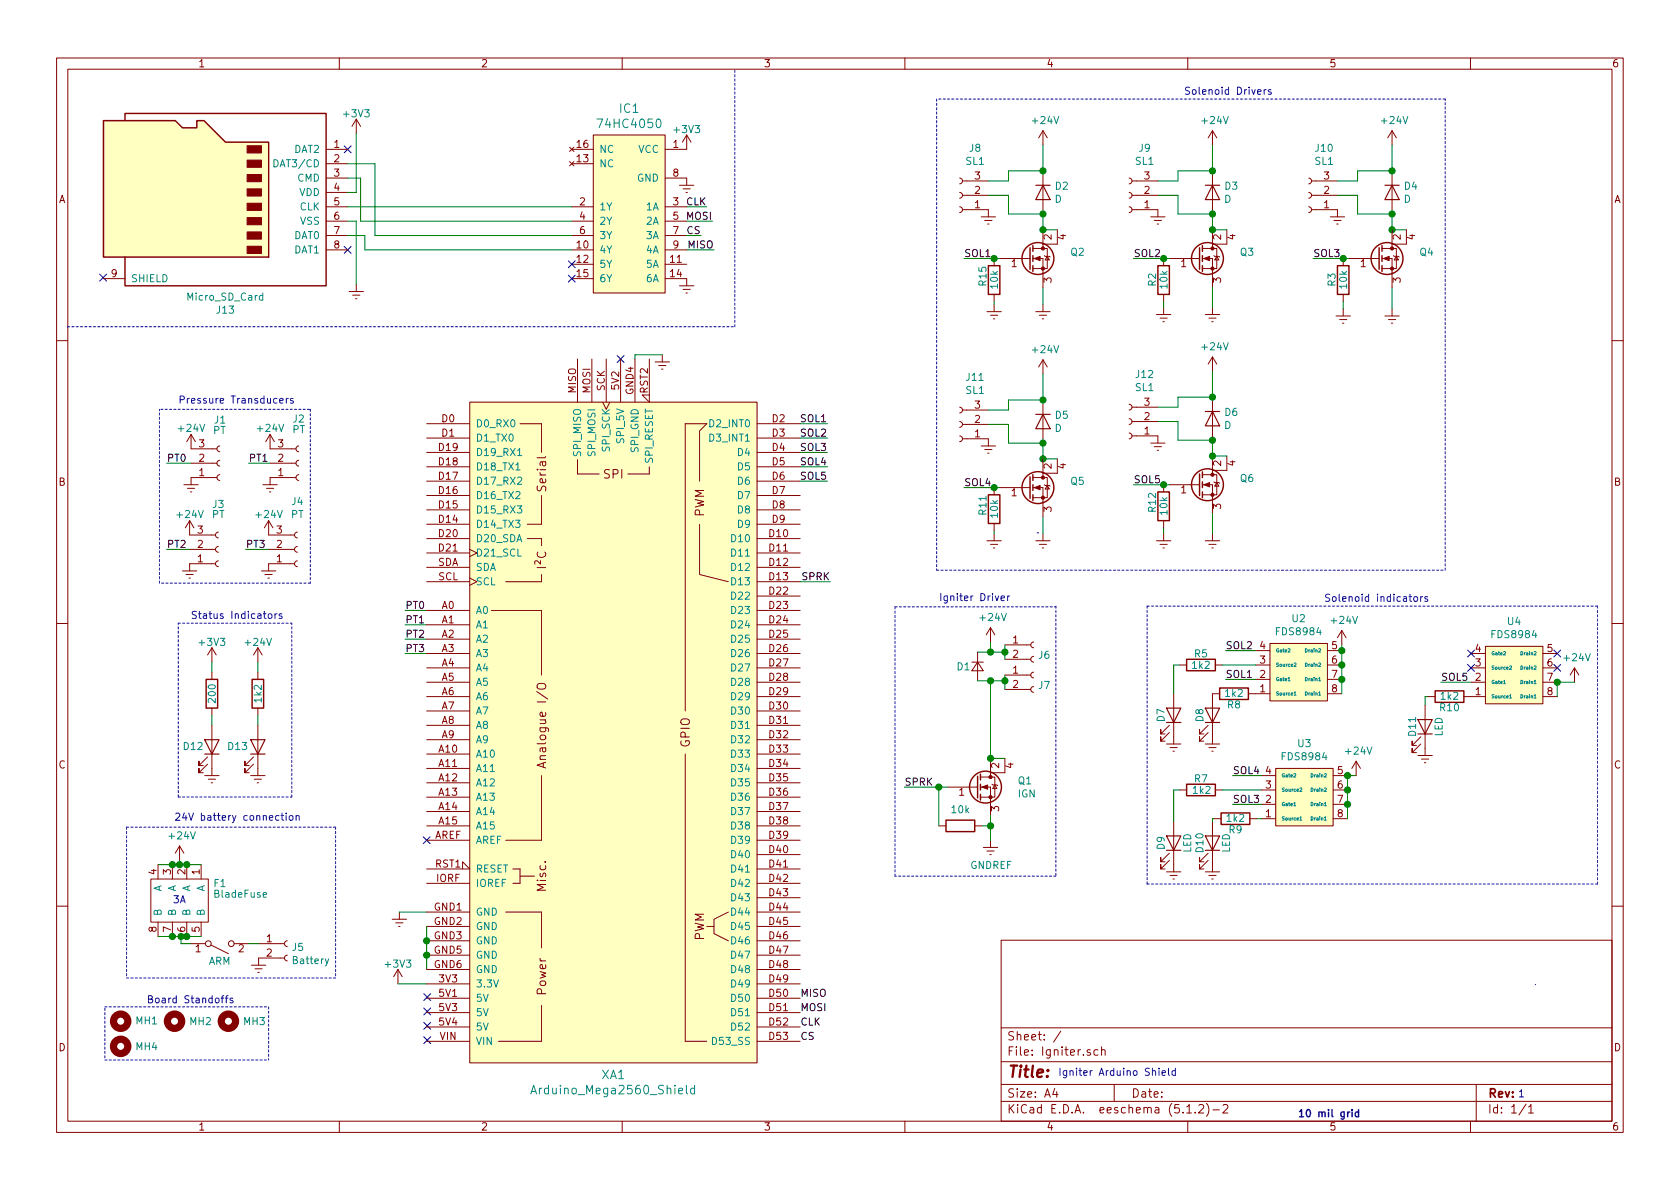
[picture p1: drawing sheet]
<svg xmlns="http://www.w3.org/2000/svg" width="297mm" height="210mm" viewBox="0 0 297 210" stroke-linecap="round" stroke-linejoin="round" font-family="sans-serif">
<defs><g id="words">
<text font-size="2.8" fill="#840000" x="178" y="190.5">Title:</text>
<g font-size="2.1" fill="#008484">
<text x="106.2" y="22.7">74HC4050</text>
<text x="109.6" y="20">IC1</text>
<text x="106.4" y="190.8">XA1</text>
<text x="95" y="193.5">Arduino_Mega2560_Shield</text>
</g>
<g font-size="2.1" fill="#840000">
<text x="96.6" y="86.7" transform="rotate(-90 96.6 86.7)">Serial</text>
<text x="106.8" y="84.6">SPI</text>
<text x="124.5" y="91.5" transform="rotate(-90 124.5 91.5)">PWM</text>
<text x="96.6" y="100.5" transform="rotate(-90 96.6 100.5)">I²C</text>
<text x="96.6" y="134.8" transform="rotate(-90 96.6 134.8)">Analogue I/O</text>
<text x="122" y="132.2" transform="rotate(-90 122 132.2)">GPIO</text>
<text x="96.6" y="157.6" transform="rotate(-90 96.6 157.6)">Misc.</text>
<text x="124.5" y="166.4" transform="rotate(-90 124.5 166.4)">PWM</text>
<text x="96.6" y="175.9" transform="rotate(-90 96.6 175.9)">Power</text>
<text x="178" y="184">Sheet: /</text>
<text x="178" y="186.7">File: Igniter.sch</text>
<text x="178" y="196.9">KiCad E.D.A. eeschema (5.1.2)-2</text>
<text x="178" y="194.1">Size: A4</text>
<text x="200" y="194.1">Date:</text>
<text x="263" y="194.1">Rev:</text>
<text x="263" y="196.9">Id: 1/1</text>
</g>
<g font-size="1.8" fill="#840000">
<text x="35" y="11.9">1</text>
<text x="85" y="11.9">2</text>
<text x="135" y="11.9">3</text>
<text x="185" y="11.9">4</text>
<text x="235" y="11.9">5</text>
<text x="285" y="11.9">6</text>
<text x="59.1" y="26.2">1</text>
<text x="59.1" y="28.7">2</text>
<text x="102" y="28.7">13</text>
<text x="102" y="26.2">16</text>
<text x="119" y="26.2">1</text>
<text x="10.4" y="35.9">A</text>
<text x="59.1" y="31.2">3</text>
<text x="59.1" y="33.8">4</text>
<text x="119" y="31.2">8</text>
<text x="172.4" y="34.3">2</text>
<text x="172.4" y="31.7">3</text>
<text x="202.3" y="34.3">2</text>
<text x="202.3" y="31.7">3</text>
<text x="234.1" y="34.3">2</text>
<text x="234.1" y="31.7">3</text>
<text x="285.4" y="35.9">A</text>
<text x="59.1" y="36.3">5</text>
<text x="59.1" y="38.9">6</text>
<text x="59.1" y="41.4">7</text>
<text x="102.5" y="36.3">2</text>
<text x="102.5" y="38.9">4</text>
<text x="102.5" y="41.4">6</text>
<text x="119" y="36.3">3</text>
<text x="119" y="38.9">5</text>
<text x="119" y="41.4">7</text>
<text x="172.4" y="36.8">1</text>
<text x="202.3" y="36.8">1</text>
<text x="234.1" y="36.8">1</text>
<text x="59.1" y="43.9">8</text>
<text x="102" y="43.9">10</text>
<text x="102" y="46.5">12</text>
<text x="118.5" y="46.5">11</text>
<text x="119" y="43.9">9</text>
<text x="178.8" y="47.2">1</text>
<text x="185.9" y="42.4" transform="rotate(-90 185.9 42.4)">2</text>
<text x="188.5" y="42.4" transform="rotate(-90 188.5 42.4)">4</text>
<text x="208.8" y="47.2">1</text>
<text x="215.9" y="42.4" transform="rotate(-90 215.9 42.4)">2</text>
<text x="218.4" y="42.4" transform="rotate(-90 218.4 42.4)">4</text>
<text x="240.6" y="47.2">1</text>
<text x="247.6" y="42.4" transform="rotate(-90 247.6 42.4)">2</text>
<text x="250.2" y="42.4" transform="rotate(-90 250.2 42.4)">4</text>
<text x="19.7" y="49">9</text>
<text x="102" y="49">15</text>
<text x="118.5" y="49">14</text>
<text x="185.9" y="50" transform="rotate(-90 185.9 50)">3</text>
<text x="215.9" y="50" transform="rotate(-90 215.9 50)">3</text>
<text x="247.6" y="50" transform="rotate(-90 247.6 50)">3</text>
<text x="101.9" y="69.6" transform="rotate(-90 101.9 69.6)">MISO</text>
<text x="104.4" y="69.6" transform="rotate(-90 104.4 69.6)">MOSI</text>
<text x="106.9" y="69.2" transform="rotate(-90 106.9 69.2)">SCK</text>
<text x="109.5" y="68.9" transform="rotate(-90 109.5 68.9)">5V2</text>
<text x="112" y="69.7" transform="rotate(-90 112 69.7)">GND4</text>
<text x="114.6" y="69.6" transform="rotate(-90 114.6 69.6)">RST2</text>
<text x="202.3" y="71.7">3</text>
<text x="78.1" y="74.7">D0</text>
<text x="78.1" y="77.2">D1</text>
<text x="136.6" y="74.7">D2</text>
<text x="136.6" y="77.2">D3</text>
<text x="172.4" y="77.3">1</text>
<text x="172.4" y="74.8">2</text>
<text x="172.4" y="72.3">3</text>
<text x="202.3" y="76.8">1</text>
<text x="202.3" y="74.3">2</text>
<text x="35.2" y="81.7">2</text>
<text x="35.2" y="79.1">3</text>
<text x="49.2" y="81.7">2</text>
<text x="49.2" y="79.1">3</text>
<text x="77.6" y="82.3">D18</text>
<text x="77.6" y="79.8">D19</text>
<text x="136.6" y="79.8">D4</text>
<text x="136.6" y="82.3">D5</text>
<text x="185.9" y="82.9" transform="rotate(-90 185.9 82.9)">2</text>
<text x="188.5" y="82.9" transform="rotate(-90 188.5 82.9)">4</text>
<text x="215.9" y="82.4" transform="rotate(-90 215.9 82.4)">2</text>
<text x="218.4" y="82.4" transform="rotate(-90 218.4 82.4)">4</text>
<text x="10.4" y="85.9">B</text>
<text x="35.2" y="84.2">1</text>
<text x="49.2" y="84.2">1</text>
<text x="77.6" y="89.9">D15</text>
<text x="77.6" y="87.4">D16</text>
<text x="77.6" y="84.8">D17</text>
<text x="136.6" y="84.8">D6</text>
<text x="136.6" y="87.4">D7</text>
<text x="136.6" y="89.9">D8</text>
<text x="178.8" y="87.8">1</text>
<text x="208.8" y="87.2">1</text>
<text x="285.4" y="85.9">B</text>
<text x="35" y="94.4">3</text>
<text x="48.9" y="94.4">3</text>
<text x="77.6" y="92.5">D14</text>
<text x="77.6" y="95">D20</text>
<text x="136" y="95">D10</text>
<text x="136.6" y="92.5">D9</text>
<text x="185.9" y="90.5" transform="rotate(-90 185.9 90.5)">3</text>
<text x="215.9" y="90" transform="rotate(-90 215.9 90)">3</text>
<text x="35" y="99.4">1</text>
<text x="35" y="96.9">2</text>
<text x="48.9" y="99.4">1</text>
<text x="48.9" y="96.9">2</text>
<text x="77.4" y="100.1">SDA</text>
<text x="77.6" y="97.5">D21</text>
<text x="136" y="97.5">D11</text>
<text x="136" y="100.1">D12</text>
<text x="77.5" y="102.6">SCL</text>
<text x="78.1" y="107.7">A0</text>
<text x="136" y="102.6">D13</text>
<text x="136" y="105.2">D22</text>
<text x="136" y="107.7">D23</text>
<text x="78.1" y="110.2">A1</text>
<text x="78.1" y="112.8">A2</text>
<text x="136" y="110.2">D24</text>
<text x="136" y="112.8">D25</text>
<text x="179.1" y="113.8">1</text>
<text x="78.1" y="115.3">A3</text>
<text x="78.1" y="117.9">A4</text>
<text x="136" y="115.3">D26</text>
<text x="136" y="117.9">D27</text>
<text x="179.1" y="119.1">1</text>
<text x="179.1" y="116.3">2</text>
<text x="222.8" y="119.9">2</text>
<text x="222.8" y="117.3">3</text>
<text x="222.8" y="114.8">4</text>
<text x="235.5" y="114.8">5</text>
<text x="235.5" y="117.3">6</text>
<text x="235.5" y="119.9">7</text>
<text x="260.9" y="117.9">3</text>
<text x="260.9" y="115.3">4</text>
<text x="273.6" y="115.3">5</text>
<text x="273.6" y="117.9">6</text>
<text x="78.1" y="120.4">A5</text>
<text x="78.1" y="122.9">A6</text>
<text x="78.1" y="125.5">A7</text>
<text x="136" y="120.4">D28</text>
<text x="136" y="122.9">D29</text>
<text x="136" y="125.5">D30</text>
<text x="179.1" y="121.7">2</text>
<text x="222.8" y="122.4">1</text>
<text x="235.5" y="122.4">8</text>
<text x="260.9" y="122.9">1</text>
<text x="260.9" y="120.4">2</text>
<text x="273.6" y="120.4">7</text>
<text x="273.6" y="122.9">8</text>
<text x="78.1" y="128">A8</text>
<text x="78.1" y="130.6">A9</text>
<text x="136" y="128">D31</text>
<text x="136" y="130.6">D32</text>
<text x="10.4" y="135.9">C</text>
<text x="77.6" y="133.1">A10</text>
<text x="77.6" y="135.6">A11</text>
<text x="136" y="133.1">D33</text>
<text x="136" y="135.6">D34</text>
<text x="176.7" y="135.9" transform="rotate(-90 176.7 135.9)">2</text>
<text x="179.2" y="135.9" transform="rotate(-90 179.2 135.9)">4</text>
<text x="223.8" y="136.9">4</text>
<text x="236.5" y="136.9">5</text>
<text x="285.4" y="135.9">C</text>
<text x="77.6" y="138.2">A12</text>
<text x="77.6" y="140.7">A13</text>
<text x="77.6" y="143.3">A14</text>
<text x="136" y="138.2">D35</text>
<text x="136" y="140.7">D36</text>
<text x="136" y="143.3">D37</text>
<text x="169.6" y="140.7">1</text>
<text x="176.7" y="143.5" transform="rotate(-90 176.7 143.5)">3</text>
<text x="223.8" y="142">2</text>
<text x="223.8" y="139.4">3</text>
<text x="236.5" y="139.4">6</text>
<text x="236.5" y="142">7</text>
<text x="76.8" y="148.3">AREF</text>
<text x="77.6" y="145.8">A15</text>
<text x="136" y="145.8">D38</text>
<text x="136" y="148.3">D39</text>
<text x="223.8" y="144.5">1</text>
<text x="236.5" y="144.5">8</text>
<text x="27.7" y="154.7" transform="rotate(-90 27.7 154.7)">4</text>
<text x="30.2" y="154.7" transform="rotate(-90 30.2 154.7)">3</text>
<text x="32.8" y="154.7" transform="rotate(-90 32.8 154.7)">2</text>
<text x="35.3" y="154.7" transform="rotate(-90 35.3 154.7)">1</text>
<text x="77" y="153.4">RST1</text>
<text x="77.1" y="156">IORF</text>
<text x="136" y="150.9">D40</text>
<text x="136" y="153.4">D41</text>
<text x="136" y="156">D42</text>
<text x="76.8" y="161">GND1</text>
<text x="136" y="158.5">D43</text>
<text x="136" y="161">D44</text>
<text x="27.7" y="164.8" transform="rotate(-90 27.7 164.8)">8</text>
<text x="30.2" y="164.8" transform="rotate(-90 30.2 164.8)">7</text>
<text x="32.8" y="164.8" transform="rotate(-90 32.8 164.8)">6</text>
<text x="35.3" y="164.8" transform="rotate(-90 35.3 164.8)">5</text>
<text x="47.1" y="166.6">1</text>
<text x="76.8" y="163.6">GND2</text>
<text x="76.8" y="166.1">GND3</text>
<text x="136" y="163.6">D45</text>
<text x="136" y="166.1">D46</text>
<text x="34.6" y="168.4">1</text>
<text x="42.2" y="168.4">2</text>
<text x="47.1" y="169.2">2</text>
<text x="76.8" y="168.7">GND5</text>
<text x="76.8" y="171.2">GND6</text>
<text x="77.7" y="173.7">3V3</text>
<text x="136" y="168.7">D47</text>
<text x="136" y="171.2">D48</text>
<text x="136" y="173.7">D49</text>
<text x="77.7" y="176.3">5V1</text>
<text x="77.7" y="178.8">5V3</text>
<text x="136" y="176.3">D50</text>
<text x="136" y="178.8">D51</text>
<text x="10.4" y="185.9">D</text>
<text x="77.7" y="181.4">5V4</text>
<text x="77.8" y="183.9">VIN</text>
<text x="136" y="181.4">D52</text>
<text x="136" y="183.9">D53</text>
<text x="285.4" y="185.9">D</text>
<text x="35" y="199.9">1</text>
<text x="85" y="199.9">2</text>
<text x="135" y="199.9">3</text>
<text x="185" y="199.9">4</text>
<text x="235" y="199.9">5</text>
<text x="285" y="199.9">6</text>
</g>
<g font-size="1.8" fill="#0000c2">
<text x="209.3" y="16.8">Solenoid Drivers</text>
<text x="31.5" y="71.4">Pressure Transducers</text>
<text x="166" y="106.3">Igniter Driver</text>
<text x="234.1" y="106.4">Solenoid indicators</text>
<text x="33.7" y="109.4">Status Indicators</text>
<text x="30.8" y="145.1">24V battery connection</text>
<text x="30.5" y="159.7">3A</text>
<text x="25.9" y="177.4">Board Standoffs</text>
<text x="187.1" y="190.2">Igniter Arduino Shield</text>
<text x="229.4" y="197.6">10 mil grid</text>
<text x="268.4" y="194.1">1</text>
</g>
<g font-size="1.8" fill="#008484">
<text x="60.9" y="20.7">+3V3</text>
<text x="119.3" y="23.5">+3V3</text>
<text x="182.7" y="21.9">+24V</text>
<text x="212.7" y="21.9">+24V</text>
<text x="244.4" y="21.9">+24V</text>
<text x="49" y="29.6">DAT3/CD</text>
<text x="52" y="27">DAT2</text>
<text x="105.9" y="29.6">NC</text>
<text x="105.9" y="27">NC</text>
<text x="112.9" y="27">VCC</text>
<text x="170.8" y="29.2">SL1</text>
<text x="171.4" y="26.8">J8</text>
<text x="200.8" y="29.2">SL1</text>
<text x="201.4" y="26.8">J9</text>
<text x="232.5" y="29.2">SL1</text>
<text x="232.6" y="26.8">J10</text>
<text x="52.6" y="32.1">CMD</text>
<text x="52.9" y="34.7">VDD</text>
<text x="112.6" y="32.1">GND</text>
<text x="186.5" y="35.9">D</text>
<text x="186.6" y="33.5">D2</text>
<text x="216.5" y="35.9">D</text>
<text x="216.6" y="33.5">D3</text>
<text x="248.2" y="35.9">D</text>
<text x="248.3" y="33.5">D4</text>
<text x="53" y="37.2">CLK</text>
<text x="53.1" y="39.7">VSS</text>
<text x="105.9" y="37.2">1Y</text>
<text x="105.9" y="39.7">2Y</text>
<text x="114.3" y="37.2">1A</text>
<text x="114.3" y="39.7">2A</text>
<text x="52" y="42.3">DAT0</text>
<text x="52" y="44.8">DAT1</text>
<text x="105.9" y="44.8">4Y</text>
<text x="105.9" y="47.4">5Y</text>
<text x="105.9" y="42.3">3Y</text>
<text x="114.3" y="47.4">5A</text>
<text x="114.3" y="42.3">3A</text>
<text x="114.3" y="44.8">4A</text>
<text x="189.4" y="45.2">Q2</text>
<text x="219.3" y="45.2">Q3</text>
<text x="251.1" y="45.2">Q4</text>
<text x="23.1" y="49.9">SHIELD</text>
<text x="33.3" y="53.2">Micro_SD_Card</text>
<text x="105.9" y="49.9">6Y</text>
<text x="114.3" y="49.9">6A</text>
<text x="174.4" y="50.5" transform="rotate(-90 174.4 50.5)">R15</text>
<text x="176.5" y="51" transform="rotate(-90 176.5 51)">10k</text>
<text x="204.4" y="50.6" transform="rotate(-90 204.4 50.6)">R2</text>
<text x="206.4" y="51" transform="rotate(-90 206.4 51)">10k</text>
<text x="236.1" y="50.6" transform="rotate(-90 236.1 50.6)">R3</text>
<text x="238.2" y="51" transform="rotate(-90 238.2 51)">10k</text>
<text x="38.4" y="55.5">J13</text>
<text x="182.7" y="62.5">+24V</text>
<text x="212.7" y="61.9">+24V</text>
<text x="170.8" y="69.7">SL1</text>
<text x="170.9" y="67.4">J11</text>
<text x="200.8" y="69.2">SL1</text>
<text x="200.9" y="66.8">J12</text>
<text x="31.7" y="76.4">+24V</text>
<text x="37.7" y="76.8">PT</text>
<text x="37.9" y="74.9">J1</text>
<text x="45.7" y="76.4">+24V</text>
<text x="51.7" y="76.6">PT</text>
<text x="51.8" y="74.7">J2</text>
<text x="84.1" y="75.6">D0_RX0</text>
<text x="125.8" y="75.6">D2_INT0</text>
<text x="186.5" y="76.4">D</text>
<text x="186.6" y="74.1">D5</text>
<text x="216.5" y="75.9">D</text>
<text x="216.6" y="73.6">D6</text>
<text x="84.1" y="78.1">D1_TX0</text>
<text x="84.1" y="83.2">D18_TX1</text>
<text x="84.1" y="80.6">D19_RX1</text>
<text x="102.7" y="80.5" transform="rotate(-90 102.7 80.5)">SPI_MISO</text>
<text x="105.3" y="80.5" transform="rotate(-90 105.3 80.5)">SPI_MOSI</text>
<text x="107.8" y="79.7" transform="rotate(-90 107.8 79.7)">SPI_SCK</text>
<text x="110.4" y="78.1" transform="rotate(-90 110.4 78.1)">SPI_5V</text>
<text x="112.9" y="79.9" transform="rotate(-90 112.9 79.9)">SPI_GND</text>
<text x="115.4" y="81.9" transform="rotate(-90 115.4 81.9)">SPI_RESET</text>
<text x="125.8" y="78.1">D3_INT1</text>
<text x="130.6" y="80.6">D4</text>
<text x="130.6" y="83.2">D5</text>
<text x="37.6" y="89.8">J3</text>
<text x="51.6" y="89.3">J4</text>
<text x="84.1" y="88.3">D16_TX2</text>
<text x="84.1" y="85.7">D17_RX2</text>
<text x="130.6" y="85.7">D6</text>
<text x="130.6" y="88.3">D7</text>
<text x="189.4" y="85.7">Q5</text>
<text x="219.3" y="85.2">Q6</text>
<text x="31.4" y="91.6">+24V</text>
<text x="37.5" y="91.6">PT</text>
<text x="45.4" y="91.6">+24V</text>
<text x="51.5" y="91.6">PT</text>
<text x="84.1" y="93.3">D14_TX3</text>
<text x="84.1" y="90.8">D15_RX3</text>
<text x="84.1" y="95.9">D20_SDA</text>
<text x="129.6" y="95.9">D10</text>
<text x="130.6" y="90.8">D8</text>
<text x="130.6" y="93.3">D9</text>
<text x="174.4" y="91" transform="rotate(-90 174.4 91)">R11</text>
<text x="176.5" y="91.5" transform="rotate(-90 176.5 91.5)">10k</text>
<text x="204.4" y="90.5" transform="rotate(-90 204.4 90.5)">R12</text>
<text x="206.4" y="91" transform="rotate(-90 206.4 91)">10k</text>
<text x="84.1" y="98.4">D21_SCL</text>
<text x="84.1" y="101">SDA</text>
<text x="129.6" y="98.4">D11</text>
<text x="129.6" y="101">D12</text>
<text x="84.1" y="103.5">SCL</text>
<text x="129.6" y="103.5">D13</text>
<text x="129.6" y="106">D22</text>
<text x="84.1" y="108.6">A0</text>
<text x="84.1" y="111.1">A1</text>
<text x="84.1" y="113.7">A2</text>
<text x="129.6" y="108.6">D23</text>
<text x="129.6" y="111.1">D24</text>
<text x="129.6" y="113.7">D25</text>
<text x="173.4" y="109.8">+24V</text>
<text x="225.9" y="112.3">FDS8984</text>
<text x="228.5" y="110">U2</text>
<text x="235.5" y="110.3">+24V</text>
<text x="264" y="112.8">FDS8984</text>
<text x="266.6" y="110.5">U4</text>
<text x="35.4" y="114.2">+3V3</text>
<text x="43.5" y="114.2">+24V</text>
<text x="84.1" y="116.2">A3</text>
<text x="84.1" y="118.7">A4</text>
<text x="129.6" y="116.2">D26</text>
<text x="129.6" y="118.7">D27</text>
<text x="169.2" y="118.5">D1</text>
<text x="183.7" y="116.5">J6</text>
<text x="210.9" y="118.3">1k2</text>
<text x="211.2" y="116.3">R5</text>
<text x="276.7" y="116.9">+24V</text>
<text x="38.2" y="124.1" transform="rotate(-90 38.2 124.1)">200</text>
<text x="46.3" y="124.1" transform="rotate(-90 46.3 124.1)">1k2</text>
<text x="84.1" y="121.3">A5</text>
<text x="84.1" y="123.8">A6</text>
<text x="129.6" y="121.3">D28</text>
<text x="129.6" y="123.8">D29</text>
<text x="183.7" y="121.8">J7</text>
<text x="216.7" y="123.2">1k2</text>
<text x="217.1" y="125.3">R8</text>
<text x="254.7" y="125.8">R10</text>
<text x="254.8" y="123.7">1k2</text>
<text x="84.1" y="126.4">A7</text>
<text x="84.1" y="128.9">A8</text>
<text x="84.1" y="131.4">A9</text>
<text x="129.6" y="126.4">D30</text>
<text x="129.6" y="128.9">D31</text>
<text x="129.6" y="131.4">D32</text>
<text x="205.9" y="127.6" transform="rotate(-90 205.9 127.6)">D7</text>
<text x="212.8" y="127.6" transform="rotate(-90 212.8 127.6)">D8</text>
<text x="250.4" y="130.1" transform="rotate(-90 250.4 130.1)">D11</text>
<text x="255.1" y="130.3" transform="rotate(-90 255.1 130.3)">LED</text>
<text x="32.5" y="132.6">D12</text>
<text x="40.4" y="132.6">D13</text>
<text x="84.1" y="134">A10</text>
<text x="84.1" y="136.5">A11</text>
<text x="129.6" y="134">D33</text>
<text x="129.6" y="136.5">D34</text>
<text x="226.9" y="134.4">FDS8984</text>
<text x="229.5" y="132.1">U3</text>
<text x="238.1" y="133.4">+24V</text>
<text x="84.1" y="139.1">A12</text>
<text x="84.1" y="141.6">A13</text>
<text x="129.6" y="139.1">D35</text>
<text x="129.6" y="141.6">D36</text>
<text x="168.3" y="143.8">10k</text>
<text x="180" y="141">IGN</text>
<text x="180.1" y="138.7">Q1</text>
<text x="211" y="140.4">1k2</text>
<text x="211.2" y="138.3">R7</text>
<text x="30" y="148.4">+24V</text>
<text x="84.1" y="144.1">A14</text>
<text x="84.1" y="146.7">A15</text>
<text x="84.1" y="149.2">AREF</text>
<text x="129.6" y="144.1">D37</text>
<text x="129.6" y="146.7">D38</text>
<text x="129.6" y="149.2">D39</text>
<text x="217" y="145.3">1k2</text>
<text x="217.3" y="147.4">R9</text>
<text x="84.1" y="154.3">RESET</text>
<text x="129.6" y="151.8">D40</text>
<text x="129.6" y="154.3">D41</text>
<text x="171.5" y="153.7">GNDREF</text>
<text x="205.9" y="150.2" transform="rotate(-90 205.9 150.2)">D9</text>
<text x="210.6" y="150.8" transform="rotate(-90 210.6 150.8)">LED</text>
<text x="212.8" y="150.7" transform="rotate(-90 212.8 150.7)">D10</text>
<text x="217.5" y="150.8" transform="rotate(-90 217.5 150.8)">LED</text>
<text x="28.6" y="157.7" transform="rotate(-90 28.6 157.7)">A</text>
<text x="31.1" y="157.7" transform="rotate(-90 31.1 157.7)">A</text>
<text x="33.7" y="157.7" transform="rotate(-90 33.7 157.7)">A</text>
<text x="36.2" y="157.7" transform="rotate(-90 36.2 157.7)">A</text>
<text x="37.9" y="156.9">F1</text>
<text x="38.1" y="158.7">BladeFuse</text>
<text x="84.1" y="161.9">GND</text>
<text x="84.1" y="156.8">IOREF</text>
<text x="129.6" y="156.8">D42</text>
<text x="129.6" y="159.4">D43</text>
<text x="129.6" y="161.9">D44</text>
<text x="28.6" y="162" transform="rotate(-90 28.6 162)">B</text>
<text x="31.1" y="162" transform="rotate(-90 31.1 162)">B</text>
<text x="33.7" y="162" transform="rotate(-90 33.7 162)">B</text>
<text x="36.2" y="162" transform="rotate(-90 36.2 162)">B</text>
<text x="84.1" y="164.5">GND</text>
<text x="84.1" y="167">GND</text>
<text x="129.6" y="164.5">D45</text>
<text x="129.6" y="167">D46</text>
<text x="36.9" y="170.6">ARM</text>
<text x="51.7" y="168.2">J5</text>
<text x="51.9" y="170.5">Battery</text>
<text x="68.3" y="171.1">+3V3</text>
<text x="84.1" y="169.5">GND</text>
<text x="84.1" y="172.1">GND</text>
<text x="129.6" y="169.5">D47</text>
<text x="129.6" y="172.1">D48</text>
<text x="84.1" y="174.6">3.3V</text>
<text x="84.1" y="177.2">5V</text>
<text x="84.1" y="179.7">5V</text>
<text x="129.6" y="174.6">D49</text>
<text x="129.6" y="177.2">D50</text>
<text x="129.6" y="179.7">D51</text>
<text x="24.1" y="181.1">MH1</text>
<text x="24.1" y="185.7">MH4</text>
<text x="33.6" y="181.3">MH2</text>
<text x="43.1" y="181.3">MH3</text>
<text x="84.1" y="182.2">5V</text>
<text x="84.1" y="184.8">VIN</text>
<text x="126.3" y="184.8">D53_SS</text>
<text x="129.6" y="182.2">D52</text>
</g>
<g font-size="1.8">
<text x="121.3" y="36.3">CLK</text>
<text x="121.5" y="38.9">MOSI</text>
<text x="121.7" y="43.9">MISO</text>
<text x="170.4" y="45.5">SOL1</text>
<text x="200.4" y="45.5">SOL2</text>
<text x="232.2" y="45.5">SOL3</text>
<text x="141.7" y="74.7">SOL1</text>
<text x="141.7" y="77.2">SOL2</text>
<text x="29.5" y="81.7">PT0</text>
<text x="43.9" y="81.7">PT1</text>
<text x="141.7" y="79.8">SOL3</text>
<text x="141.7" y="82.3">SOL4</text>
<text x="141.7" y="84.8">SOL5</text>
<text x="170.4" y="86">SOL4</text>
<text x="200.4" y="85.5">SOL5</text>
<text x="29.5" y="96.9">PT2</text>
<text x="43.4" y="96.9">PT3</text>
<text x="71.6" y="107.7">PT0</text>
<text x="141.9" y="102.6">SPRK</text>
<text x="71.6" y="110.2">PT1</text>
<text x="71.6" y="112.8">PT2</text>
<text x="71.6" y="115.3">PT3</text>
<text x="216.7" y="119.9">SOL1</text>
<text x="216.7" y="114.8">SOL2</text>
<text x="254.8" y="120.4">SOL5</text>
<text x="217.9" y="136.9">SOL4</text>
<text x="159.9" y="138.9">SPRK</text>
<text x="217.9" y="142">SOL3</text>
<text x="141.5" y="176.3">MISO</text>
<text x="141.5" y="178.8">MOSI</text>
<text x="141.5" y="183.9">CS</text>
<text x="141.5" y="181.4">CLK</text>
</g>
<text font-size="1.8" fill="#008400" x="121.5" y="41.4">CS</text>
<g font-size=".8" fill="#008484">
<text x="225.6" y="117.9">Source2</text>
<text x="225.6" y="115.4">Gate2</text>
<text x="231" y="115.4">Drain2</text>
<text x="231" y="117.9">Drain2</text>
<text x="263.7" y="118.4">Source2</text>
<text x="263.7" y="115.9">Gate2</text>
<text x="269.1" y="115.9">Drain2</text>
<text x="269.1" y="118.4">Drain2</text>
<text x="225.6" y="123">Source1</text>
<text x="225.6" y="120.4">Gate1</text>
<text x="231" y="120.4">Drain1</text>
<text x="231" y="123">Drain1</text>
<text x="263.7" y="123.5">Source1</text>
<text x="263.7" y="120.9">Gate1</text>
<text x="269.1" y="120.9">Drain1</text>
<text x="269.1" y="123.5">Drain1</text>
<text x="226.6" y="137.5">Gate2</text>
<text x="232.1" y="137.5">Drain2</text>
<text x="226.6" y="142.5">Gate1</text>
<text x="226.6" y="140">Source2</text>
<text x="232.1" y="140">Drain2</text>
<text x="232.1" y="142.5">Drain1</text>
<text x="226.6" y="145.1">Source1</text>
<text x="232.1" y="145.1">Drain1</text>
</g>
</g></defs>
<g fill="none" stroke="#840000" stroke-width=".18">
<path d="M10 10.3h277v189.9h-277zM12 12.2h273v186.1h-273zM60 10.3v1.9M110 10.3v1.9M160 10.3v1.9M210 10.3v1.9M260 10.3v1.9M57.7 26.4h3.8M57.7 29h3.8M57.7 31.5h3.8M57.7 34h3.8M57.7 36.6h3.8"/>
<path d="M57.7 39.1h3.8M63 21.1v2.5M63 21.1l-.8 1.2M63 21.1l.8 1.2M100.7 28.6l.8 .7M100.7 26l.8 .8M101.1 26.4h3.8M101.1 29h3.8M101.1 36.6h3.8M101.1 39.1h3.8M101.5 28.6l-.8 .7M101.5 26l-.8 .8"/>
<path d="M104.9 23.9h12.7v27.9h-12.7zM117.6 31.5h3.8v1.3M117.6 36.6h3.8M117.6 39.1h3.8M120.1 32.8h2.6M120.8 33.4h1.2M121.3 34h.2M121.4 23.9v2.5h-3.8M121.4 23.9l.8 1.2M121.4 23.9l-.8 1.2M169.7 31.5l.3 .1 .2 .3-.1 .4-.4 .2M169.7 34l.3 .2 .2 .2-.1 .5-.4 .1"/>
<path d="M169.7 36.6l.3 .1 .2 .3-.1 .4-.4 .2M170.2 32h4.6M170.2 34.5h4.6M170.2 37.1h4.6v1.2M173.5 38.3h2.5M174.1 39h1.3M174.6 39.6h.3M184.4 23.1v2.5M184.4 30.2v7.6M184.4 23.1l-.8 1.3M184.4 23.1l.8 1.3M199.6 31.5l.4 .1 .2 .3-.2 .4-.4 .2"/>
<path d="M199.6 34l.4 .2 .2 .2-.2 .5-.4 .1M199.6 36.6l.4 .1 .2 .3-.2 .4-.4 .2M200.2 32h4.5M200.2 34.5h4.5M200.2 37.1h4.5v1.2M203.5 38.3h2.5M204.1 39h1.3M204.6 39.6h.3M214.4 23.1v2.5M214.4 30.2v7.6M214.4 23.1l-.8 1.3M214.4 23.1l.7 1.3"/>
<path d="M231.4 31.5l.3 .1 .2 .3-.1 .4-.4 .2M231.4 34l.3 .2 .2 .2-.1 .5-.4 .1M231.4 36.6l.3 .1 .2 .3-.1 .4-.4 .2M231.9 32h4.6M231.9 34.5h4.6M231.9 37.1h4.6v1.2M235.2 38.3h2.5M235.8 39h1.3M236.3 39.6h.3M246.1 23.1v2.5M246.1 30.2v7.6M246.1 23.1l-.7 1.3"/>
<path d="M246.1 23.1l.8 1.3M18.3 49.3h3.8M57.7 41.7h3.8M57.7 44.2h3.8M61.7 51.6h2.6M62.4 52.2h1.2M62.9 52.8h.2M63 50.3v1.3M101.1 41.7h3.8M101.1 44.2h3.8M101.1 49.3h3.8M101.1 46.7h3.8"/>
<path d="M117.6 41.7h3.8M117.6 44.2h3.8M117.6 49.3h3.8v1.2M117.6 46.7h3.8M120.1 50.5h2.6M120.8 51.2h1.2M121.3 51.8h.2M174.5 55.1h2.5M175.1 55.7h1.3M175.6 56.4h.3M175.8 45.7v1.3M175.8 52.1v1.2"/>
<path d="M175.8 53.8v1.3M176.8 45.7h5.1M181.9 45.7h.2M182.6 45.7h1.8v5.1M182.6 43.9h1.8M183.1 55.1h2.6M183.8 55.7h1.2M184.3 56.4h.2M184.4 43.9h.8v3.6h-2.6M184.4 40.6v3.3M184.4 53.8v1.3M184.7 45.2l.1 .1h.7l.2 .2"/>
<path d="M185.2 45.3l.3 .7h-.7zM186.9 40.6v2.6h-2.5M204.5 55.6h2.5M205.1 56.3h1.3M205.6 56.9h.3M205.7 45.7v1.3M205.7 52.1v1.2M205.7 54.4v1.2M206.8 45.7h5M211.9 45.7h.2M212.6 45.7h1.8v5.1M212.6 43.9h1.8"/>
<path d="M213.1 55.6h2.5M213.7 56.3h1.3M214.2 56.9h.3M214.4 43.9h.7v3.6h-2.5M214.4 40.6v3.3M214.4 54.4v1.2M214.6 45.2l.2 .1h.7l.1 .2M215.1 45.3l.4 .7h-.7zM216.9 40.6v2.6h-2.5M236.2 55.9h2.6M236.9 56.5h1.2M237.4 57.1h.2"/>
<path d="M237.5 45.7v1.3M237.5 52.1v1.2M237.5 54.6v1.3M238.5 45.7h5.1M243.6 45.7h.2M244.3 45.7h1.8v5.1M244.3 43.9h1.8M244.9 55.9h2.5M245.5 56.5h1.3M246 57.1h.3M246.1 43.9h.8v3.6h-2.6M246.1 40.6v3.3"/>
<path d="M246.1 54.6v1.3M246.4 45.2l.1 .1h.8l.1 .2M246.9 45.3l.4 .7h-.8zM248.7 40.6v2.6h-2.6M10 60.2h2M33.8 76.8v2.6h4.6M33.8 76.8l.7 1.3M33.8 76.8l-.8 1.3M38.9 78.9l-.3 .1-.2 .3 .1 .4 .4 .2M47.8 76.8v2.6h4.5M47.8 76.8l.7 1.3M47.8 76.8l-.8 1.3"/>
<path d="M52.8 78.9l-.3 .1-.2 .3 .1 .4 .4 .2M75.4 74.9h7.7M75.4 77.5h7.7M83.1 71.1h50.8v116.9h-50.8zM91.9 74.9h3.9zM95.8 74.9v5.1zM102.1 63.5v7.6M104.6 63.5v7.6M106.6 71.1l.6 1.3 .6-1.3M107.2 63.5v7.6M109.7 63.5v7.6M112.3 63.5v7.6"/>
<path d="M114.8 63.5v7.6l-1.3-1.3h1.3M115.8 64h2.6M116.5 64.6h1.2M117 65.3h.2M117.1 62.7v1.3M121.2 74.9v50.8zM121.2 74.9h3.8l-1.3 1.3v8.9M133.9 74.9h7.6M133.9 77.5h7.6M169.7 72l.3 .1 .2 .3-.1 .4-.4 .2M169.7 74.5l.3 .2 .2 .2-.1 .5-.4 .2M169.7 77.1l.3 .1 .2 .3-.1 .4-.4 .2"/>
<path d="M170.2 77.6h4.6v1.3M170.2 72.5h4.6M170.2 75.1h4.6M173.5 78.9h2.5M174.1 79.5h1.3M184.4 63.6v2.6M184.4 70.7v7.7M184.4 63.6l-.8 1.3M184.4 63.6l.8 1.3M199.6 71.5l.4 .1 .2 .3-.2 .4-.4 .2M199.6 74l.4 .2 .2 .2-.2 .5-.4 .2M199.6 76.6l.4 .1 .2 .3-.2 .4-.4 .2"/>
<path d="M200.2 77.1h4.5v1.3M200.2 72h4.5M200.2 74.5h4.5M203.5 78.4h2.5M204.1 79h1.3M204.6 79.6h.3M214.4 63.1v2.6M214.4 70.2v7.6M214.4 63.1l-.8 1.3M214.4 63.1l.7 1.3M285 60.2h2M32.5 85.7h2.6"/>
<path d="M33.1 86.4h1.3M33.5 92.1v2.5h4.6M33.5 97.1h4.6M33.5 92.1l.8 1.2M33.5 92.1l-.7 1.2M33.7 87h.2M33.8 81.9h4.6M38.1 99.7h-4.6v1.3M38.4 84.4h-4.6v1.3M38.6 94.1l-.3 .1-.2 .3 .1 .4 .4 .2M38.6 96.6l-.3 .1-.2 .4 .1 .4 .4 .2M38.6 99.2l-.3 .1-.2 .3 .1 .4 .4 .2"/>
<path d="M38.9 81.4l-.3 .1-.2 .3 .1 .4 .4 .2M38.9 83.9l-.3 .1-.2 .4 .1 .4 .4 .2M46.5 85.7h2.5M47.1 86.4h1.3M47.5 92.1v2.5h4.6M47.5 97.1h4.6M47.5 92.1l.8 1.2M47.5 92.1l-.8 1.2M47.6 87h.3M47.8 81.9h4.5M52.1 99.7h-4.6v1.3M52.3 84.4h-4.5v1.3"/>
<path d="M52.6 94.1l-.3 .1-.2 .3 .1 .4 .4 .2M52.6 96.6l-.3 .1-.2 .4 .1 .4 .4 .2M52.6 99.2l-.3 .1-.2 .3 .1 .4 .4 .2M52.8 81.4l-.3 .1-.2 .3 .1 .4 .4 .2M52.8 83.9l-.3 .1-.2 .4 .1 .4 .4 .2M75.4 95.2h7.7M75.4 97.8h7.7M75.4 92.7h7.7M75.4 90.2h7.7M75.4 87.6h7.7M75.4 85.1h7.7M75.4 82.5h7.7"/>
<path d="M75.4 80h7.7M83.1 97.1l1.2 .7-1.2 .6M93.2 95.2h2.6zM93.2 92.7h2.6zM95.8 95.2v1.3zM95.8 87.6v5.1zM102.1 81.3v2.5zM102.1 83.8h3.8zM111 83.8h3.8zM114.8 82.5v1.3zM123.7 92.7v8.9l5.1 1.3M133.9 95.2h7.6"/>
<path d="M133.9 97.8h7.6M133.9 92.7h7.6M133.9 90.2h7.6M133.9 87.6h7.6M133.9 85.1h7.6M133.9 82.5h7.6M133.9 80h7.6M174.5 95.6h2.5M174.6 80.1h.3M175.1 96.3h1.3M175.6 96.9h.3M175.8 86.2v1.3"/>
<path d="M175.8 92.6v1.2M175.8 94.4v1.2M176.8 86.2h5.1M181.9 86.2h.2M182.6 84.4h1.8M182.6 86.2h1.8v5.1M183.1 95.6h2.6M183.8 96.3h1.2M184.3 96.9h.2M184.4 84.4h.8v3.6h-2.6M184.4 81.1v3.3M184.4 94.4v1.2"/>
<path d="M184.7 85.7l.1 .1h.7l.2 .2M185.2 85.8l.3 .7h-.7zM186.9 81.1v2.6h-2.5M204.5 95.6h2.5M205.1 96.3h1.3M205.6 96.9h.3M205.7 85.7v1.3M205.7 92.1v1.2M205.7 94.4v1.2M206.8 85.7h5M211.9 85.7h.2M212.6 85.7h1.8v5.1"/>
<path d="M212.6 83.9h1.8M213.1 95.6h2.5M213.7 96.3h1.3M214.2 96.9h.3M214.4 83.9h.7v3.6h-2.5M214.4 80.6v3.3M214.4 94.4v1.2M214.6 85.2l.2 .1h.7l.1 .2M215.1 85.3l.4 .7h-.7zM216.9 80.6v2.6h-2.5M10 110.3h2M32.3 101h2.5"/>
<path d="M32.9 101.6h1.3M33.4 102.2h.3M37.5 114.5v2.6M37.5 118.9v1.2M37.5 114.5l-.8 1.3M37.5 114.5l.7 1.3M45.6 114.5v2.6M45.6 118.9v1.2M45.6 114.5l-.8 1.3M45.6 114.5l.8 1.3M46.2 101h2.6M46.9 101.6h1.2"/>
<path d="M47.4 102.2h.2M75.4 118.1h7.7M75.4 115.6h7.7M75.4 107.9h7.7M75.4 110.5h7.7M75.4 113h7.7M75.4 100.3h7.7M75.4 102.9h7.7M83.1 102.2l1.2 .7-1.2 .6M86.9 107.9h8.9v11.5M89.4 102.9h6.4zM95.8 101.6v1.3z"/>
<path d="M133.9 118.1h7.6M133.9 115.6h7.6M133.9 107.9h7.6M133.9 110.5h7.6M133.9 113h7.6M133.9 100.3h7.6M133.9 102.9h7.6M133.9 105.4h7.6M171.8 117.1h2.1M172.8 117.1l1.1 1.5h-2.1zM172.8 115.3v5.1M175.1 111l-.7 1.3"/>
<path d="M175.1 111v2.5M175.1 111l.8 1.3M177.7 119.4h4.5M177.7 116.6h4.5M177.7 114h4.5M182.8 118.9l-.4 .1-.2 .3 .1 .4 .5 .2M182.8 116.1l-.4 .1-.2 .3 .1 .4 .5 .2M182.8 113.5l-.4 .1-.2 .4 .1 .3 .5 .2M208.5 117.6h1.3M214.9 117.6h1.3M222 117.6h2.5M222 115.1h2.5"/>
<path d="M224.5 113.8h10.2v10.1h-10.2zM234.7 117.6h2.5M234.7 115.1h2.5M237.2 111.5l-.7 1.3M237.2 111.5v2.5M237.2 111.5l.8 1.3M260.1 118.1h2.5M260.1 115.6h2.5M262.6 114.3h10.2v10.2h-10.2zM272.8 118.1h2.5M272.8 115.6h2.5M278.4 118.1l-.8 1.3"/>
<path d="M278.4 118.1v2.5M278.4 118.1l.7 1.3M285 110.3h2M36.2 137.2h2.5M36.7 135.1l-1.5 1.5v-.7v.7h.7M36.7 133.9l-1.5 1.5v-.8v.8h.7M36.8 137.8h1.3M37.3 138.4h.3M37.5 125.2v1.3M37.5 128.3v8.9M44.3 137.2h2.6M44.8 135.1l-1.5 1.5v-.7v.7h.8"/>
<path d="M44.8 133.9l-1.5 1.5v-.8v.8h.8M45 137.8h1.2M45.5 138.4h.2M45.6 125.2v1.3M45.6 128.3v8.9M75.4 138.4h7.7M75.4 123.2h7.7M75.4 120.6h7.7M75.4 133.3h7.7M75.4 135.9h7.7M75.4 125.7h7.7M75.4 128.3h7.7"/>
<path d="M75.4 130.8h7.7M95.2 120.9a1.04 1.04 0 0 1 1.3 .3l-.1 .5a.99 .99 0 0 1-1.4-.2v-.3zM95.8 137.2v11.4M96.1 134.9v.8M96.5 134.8l-1.5 .5 1.5 .5M121.2 133.3v50.8zM133.9 138.4h7.6M133.9 123.2h7.6M133.9 120.6h7.6M133.9 133.3h7.6M133.9 135.9h7.6M133.9 125.7h7.6"/>
<path d="M133.9 128.3h7.6M133.9 130.8h7.6M167.5 139.2h5.1M172.6 139.2h.2M173.4 139.2h1.7v5.1M173.4 137.4h1.7M175.1 137.4h.8v3.6h-2.5M175.1 134.1v3.3M175.4 138.7l.1 .1h.8l.1 .1M175.9 138.8l.4 .6h-.8zM177.7 134.1v2.5h-2.6M177.7 121.9h4.5"/>
<path d="M182.8 121.4l-.4 .1-.2 .3 .1 .4 .5 .2M206.2 131.6h2.6M206.8 129.5l-1.6 1.6v-.8v.8h.8M206.8 128.3l-1.6 1.5v-.8v.8h.8M206.9 132.2h1.3M207.4 132.8h.2M207.5 122.7v8.9M208.5 139.7h1.3M213.1 131.6h2.5M213.6 129.5l-1.5 1.6v-.8v.8h.8M213.6 128.3l-1.5 1.5v-.8v.8h.8M213.7 132.2h1.3"/>
<path d="M214.2 132.8h.3M214.9 139.7h1.3M215.6 122.7h-1.2v8.9M220.7 122.7h3.8M222 120.1h2.5M223 137.2h2.6M223 139.7h2.6M225.6 135.9h10.1v10.1h-10.1zM234.7 122.7h2.5M234.7 120.1h2.5M235.7 137.2h2.6M235.7 139.7h2.6"/>
<path d="M239.8 134.6l-.8 1.3M239.8 134.6v2.6M239.8 134.6l.7 1.3M250.7 133.6h2.5M251.2 131.6l-1.5 1.5v-.8v.8h.7M251.2 130.3l-1.5 1.5v-.7v.7h.7M251.3 134.2h1.3M251.8 134.9h.3M252 124.7v8.9M252.5 123.2h1.2M258.8 123.2h3.8M260.1 120.6h2.5"/>
<path d="M272.8 123.2h2.5M272.8 120.6h2.5M26.7 155.4h10.1v7.7h-10.1zM27.9 152.9v2.5M30.5 152.9v2.5M31.7 149.6l-.7 1.3M31.7 149.6v2.5M31.7 149.6l.8 1.3M33 152.9v2.5M35.6 152.9v2.5M75.4 153.7h7.7l-1.3-1.3v1.3M75.4 146h7.7"/>
<path d="M75.4 141h7.7M75.4 143.5h7.7M75.4 148.6h7.7M75.4 156.2h7.7M89.4 148.6h6.4zM90.7 156.2h1.2zM90.7 153.7h1.2zM91.9 154.9h2.6zM91.9 153.7v2.5zM133.9 151.1h7.6M133.9 146h7.6M133.9 141h7.6"/>
<path d="M133.9 143.5h7.6M133.9 148.6h7.6M133.9 153.7h7.6M133.9 156.2h7.6M133.9 158.7h7.6M166 146h1.3M172.3 146h1.3M173.9 149.9h2.5M174.5 150.5h1.3M175 151.1h.3M175.1 148.6v1.3M206.2 154.2h2.6"/>
<path d="M206.8 152.1l-1.6 1.6v-.8v.8h.8M206.8 150.9l-1.6 1.5v-.8v.8h.8M206.9 154.8h1.3M207.4 155.4h.2M207.5 145.3v8.9M213.1 154.2h2.5M213.6 152.1l-1.5 1.6v-.8v.8h.8M213.6 150.9l-1.5 1.5v-.8v.8h.8M213.7 154.8h1.3M214.2 155.4h.3M214.4 145.3v8.9M214.6 144.8h1.3"/>
<path d="M221 144.8h1.2M223 144.8h2.6M223 142.2h2.6M235.7 144.8h2.6M235.7 142.2h2.6M10 160.2h2M27.9 163.1v2.5M30.5 163.1v2.5M33 163.1v2.5M33.8 166.9h2.5M35.6 163.1v2.5M37.3 167.1l3.1 1.6"/>
<path d="M41.4 166.9h2.5M44.4 170.7h2.6M45.1 171.3h1.3M45.6 172h.2M45.7 166.9h4.6M50.3 169.4h-4.6v1.3M50.8 168.9l-.3 .1-.2 .3 .1 .4 .4 .2M50.8 166.4l-.3 .1-.2 .3 .1 .4 .4 .2M69.3 162.6h2.6M70 163.2h1.2M70.4 171.4l-.8 1.3M70.4 171.4v2.6"/>
<path d="M70.4 171.4l.7 1.3M70.5 163.8h.2M70.6 161.3v1.3M75.4 163.8h7.7M75.4 174h7.7M75.4 176.5h7.7M75.4 179.1h7.7M75.4 161.3h7.7M75.4 166.4h7.7M75.4 168.9h7.7M75.4 171.4h7.7M89.4 161.3h6.4z"/>
<path d="M95.8 177.8v6.3zM95.8 161.3v6.3zM125 163.8h1.2M128.8 161.3l-2.6 1.3v2.5l2.6 1.3M133.9 163.8h7.6M133.9 174h7.6M133.9 176.5h7.6M133.9 179.1h7.6M133.9 161.3h7.6M133.9 166.4h7.6M133.9 168.9h7.6M133.9 171.4h7.6"/>
<path d="M177 166.3h108v32h-108zM285 160.2h2M60 198.3v1.9M75.4 184.1h7.7M75.4 181.6h7.7M88.1 184.1h7.7zM110 198.3v1.9M121.2 184.1h3.8M133.9 184.1h7.6M133.9 181.6h7.6M160 198.3v1.9M177 194.8h108"/>
<path d="M177 191.8h108M177 187.8h108M177 181.8h108M186.5 192.5l-.4 1h1M186.8 193v1M187.6 182.3l-1.3 2M192.8 185.7l-.4-.1-.2 .2 .1 .2 .5 .2v.3h-.6M194.1 185.7l-.4-.1-.3 .3 .1 .6 .2 .1 .4-.1M194.8 185.7l.2-.1 .3 .1 .1 .9M194.8 185.1v1.5M197 191.8v3M209.8 195.8l.5-.5v1.5"/>
<path d="M209.8 196.8h.9M210 198.3v1.9M211.3 196.7v.1M212 195.5l.2-.2h.3l.3 .5-.9 1h.9M213.3 195.1a1.71 1.71 0 0 1 0 2.3M214.5 196.3h1.1M216.3 195.5l.2-.2h.3l.2 .2 .1 .3-.1 .2-.8 .8h.9M260 198.3v1.9M261 191.8v6.5M269.8 195.2l-1.2 2M270.3 195.8l.4-.5v1.5M270.3 196.8h.8"/>
<circle cx="36.8" cy="166.9" r=".51"/>
<circle cx="40.9" cy="166.9" r=".51"/>
</g>
<g fill="none" stroke="#0000c2" stroke-width=".18">
<path d="M222.4 16.3l.6-.2-.1-.2-.3-.1-.2 .2v.6h.5M223.5 15.8v.9M223.9 15.8l-.3 .1-.1 .2M224.7 15.9l-.3-.1-.2 .2 .1 .2 .4 .1v.3h-.5M49.5 70.9l.6-.1-.1-.3h-.4l-.1 .1v.6h.5M50.6 70.5v.8M51 70.5h-.3l-.1 .2M51.8 70.5h-.3l-.2 .1 .1 .2 .4 .1v.3h-.5M47.5 108.6l.3-.1 .3 .3-.1 .5-.3 .1-.2-.2zM48.6 108.5v.9M49 108.5l-.4 .3M49.8 108.6l-.3-.1-.1 .2v.2l.4 .1v.3h-.4"/>
<path d="M177 105.8l.6-.1-.1-.3h-.3l-.2 .2 .1 .6h.4M178.2 105.4v.8M178.5 105.4h-.2l-.1 .2M249.1 105.5h.5M249.3 105.1v1.1l.3 .1M250.1 105.6l.3-.1 .2 .2-.1 .6h-.3l-.2-.2zM251.2 105.5v.8M251.5 105.5l-.3 .2M252.4 105.6l-.3-.1-.2 .2 .1 .2 .4 .1v.3h-.5M49.7 144.2h.5M49.9 143.8v1.1l.3 .2M50.6 143.8v.1"/>
<path d="M50.6 144.2v.9M51.3 144.3l.3-.1 .2 .2-.1 .6-.3 .1-.3-.3zM52.3 144.3l.2-.1 .3 .1 .1 .8M52.3 144.2v.9M39.1 176.5h.5M39.6 176.1l-.3 .1v1.1M39.8 176.5h.5M40.3 176.1l-.3 .1v1.1M41.1 176.5h-.3l-.1 .2v.2l.4 .1v.3h-.4M204.9 188.9v.1M204.9 189.3v.9M205.5 189.7l.6-.1-.1-.2-.4-.1-.1 .2v.6h.5"/>
<path d="M206.6 188.9v1.1l.2 .2M207.8 189.4l-.3-.1-.3 .3 .1 .5h.5M207.8 188.9v1.3"/>
</g>
<g fill="none" stroke="#840000" stroke-width=".25">
<path d="M18.3 21.3h12.7l1.3 1.3h2.5v-1.3h1.3l3.8 3.8h7.6v20.4h-29.2zM22.1 21.3v-1.2h35.6v30.4h-35.6v-5M174.8 47h2v5.1h-2zM182.1 43.8v3.8M182.6 43.4v1M182.6 45.2v1M182.6 47v1M204.7 47h2.1v5.1h-2.1zM212.1 43.8v3.8M212.6 43.4v1M212.6 45.2v1M212.6 47v1"/>
<path d="M236.5 47h2v5.1h-2zM243.8 43.8v3.8M244.3 43.4v1M244.3 45.2v1M244.3 47v1M174.8 87.5h2v5.1h-2zM182.1 84.3v3.8M182.6 83.9v1.1M182.6 85.7v1M182.6 87.5v1M204.7 87h2.1v5.1h-2.1zM212.1 83.8v3.8"/>
<path d="M212.6 83.4v1M212.6 85.2v1M212.6 87v1M209.8 116.6h5.1v2h-5.1zM36.4 120.1h2.1v5.1h-2.1zM44.6 120.1h2v5.1h-2zM172.8 137.3v3.8M173.4 136.9v1M173.4 138.7v1M209.8 138.7h5.1v2h-5.1zM215.6 121.7h5.1v2h-5.1zM253.7 122.2h5.1v2h-5.1z"/>
<path d="M167.3 145h5v2.1h-5zM173.4 140.5v1M215.9 143.8h5.1v2h-5.1z"/>
<circle cx="183.5" cy="45.7" r="2.82"/>
<circle cx="213.5" cy="45.7" r="2.82"/>
<circle cx="245.2" cy="45.7" r="2.82"/>
<circle cx="183.5" cy="86.2" r="2.82"/>
<circle cx="213.5" cy="85.7" r="2.82"/>
<circle cx="174.2" cy="139.2" r="2.82"/>
</g>
<g fill="none" stroke="#840000" stroke-width=".2">
<path d="M183.1 32.8h2.6M184.4 32.8l1.3 2.5h-2.6zM213.1 32.8h2.5M214.4 32.8l1.2 2.5h-2.5zM244.9 32.8h2.5M246.1 32.8l1.3 2.5h-2.5zM183.1 73.3h2.6M184.4 73.3l1.3 2.5h-2.6zM213.1 72.8h2.5M214.4 72.8l1.2 2.5h-2.5zM36.2 130.8h2.5l-1.2 2.5zM36.2 133.3h2.5"/>
<path d="M44.3 130.8h2.6l-1.3 2.5zM44.3 133.3h2.6M206.2 125.2h2.6l-1.3 2.6zM206.2 127.8h2.6M213.1 125.2h2.5l-1.2 2.6zM213.1 127.8h2.5M250.7 127.2h2.5l-1.2 2.6zM250.7 129.8h2.5M206.2 147.8h2.6l-1.3 2.6zM206.2 150.4h2.6M213.1 147.8h2.5l-1.2 2.6zM213.1 150.4h2.5"/>
</g>
<g fill="none" stroke="#0000c2" stroke-width=".18" stroke-dasharray=".4 .4">
<path d="M165.6 17.5v83.3M255.5 17.5h-89.9M11.9 57.8h118M129.9 57.8v-45.6M28.4 72.4h26.5M54.9 72.4v30.7M183.6 94.2h-.2M28.2 103.1v-30.7M31.5 110.2h20.1M54.9 103.1h-26.7M158.2 107.3h28.5M165.6 100.8h89.9"/>
<path d="M186.7 107.2v47.7M202.8 107.2v49.1M202.8 107.2h79.6M255.5 100.8v-83.3M22.4 146.3h36.9M22.4 146.3v26.6M31.5 140.9v-30.7M31.5 140.9h20.1M51.6 140.9v-30.7M59.3 146.3v26.6M158.2 154.9v-47.7M186.7 154.9h-28.5"/>
<path d="M202.8 156.3h79.8M282.4 156.3v-49.1M18.5 178.3v9.1M18.5 178h29M22.4 172.9h36.9M47.5 178v9.4M271.4 174.1h.1M18.5 187.4h29"/>
</g>
<g fill="none" stroke="#840000" stroke-width="1.3">
<circle cx="21.3" cy="185" r="1.27"/>
<circle cx="21.3" cy="180.6" r="1.27"/>
<circle cx="30.9" cy="180.6" r="1.27"/>
<circle cx="40.4" cy="180.6" r="1.27"/>
</g>
<g fill="none" stroke="#008484" stroke-width=".18">
<path d="M48.4 28.2a.64 .64 0 0 1 .8 .7 .64 .64 0 0 1-.8 .6zM46.5 52.3l-.4-.1-.3 .3 .2 .5h.5M46.5 51.8v1.3M91.2 83.1h.7M91.5 80.6h.8M228.8 117.3l.3-.1 .1 .2-.4 .5h.4M230.8 114.7a.31 .31 0 0 1 .3 .3 .31 .31 0 0 1-.3 .3zM230.8 117.2a.31 .31 0 0 1 .3 .3 .31 .31 0 0 1-.3 .4zM230.8 119.8a.31 .31 0 0 1 .3 .3 .31 .31 0 0 1-.3 .3zM266.9 117.8l.3-.1 .1 .2-.4 .5h.4M268.9 115.2a.31 .31 0 0 1 .3 .3 .31 .31 0 0 1-.3 .3zM268.9 117.7a.31 .31 0 0 1 .3 .4 .31 .31 0 0 1-.3 .3z"/>
<path d="M227.7 120.4h.4M228.8 122.5l.2-.2v.6M228.8 122.9h.4M229.8 139.4l.3-.1 .1 .2-.4 .4h.4M230.8 122.3a.31 .31 0 0 1 .3 .3 .31 .31 0 0 1-.3 .3zM231.8 136.8a.31 .31 0 0 1 .4 .3 .31 .31 0 0 1-.4 .3zM231.8 139.3a.31 .31 0 0 1 .4 .3 .31 .31 0 0 1-.4 .3zM265.8 120.9h.4M266.9 123l.2-.2v.6M266.9 123.4h.4M268.9 120.3a.31 .31 0 0 1 .3 .3 .31 .31 0 0 1-.3 .3zM268.9 122.8a.31 .31 0 0 1 .3 .3 .31 .31 0 0 1-.3 .3z"/>
<path d="M46.5 158.2l.6-.1v-.2l-.4-.1-.2 .2 .1 .6h.5M228.8 142.5h.3M229.8 144.6l.2-.2v.6M229.8 145h.4M231.8 141.9a.31 .31 0 0 1 .4 .3 .31 .31 0 0 1-.4 .3zM231.8 144.4a.31 .31 0 0 1 .4 .3 .31 .31 0 0 1-.4 .3zM58.1 169.6l-.4 1.1-.2 .1M93.9 193.4l.5-1.5 .5 1.5M94 193h.7M121.4 191.9v1.3l.2 .2M122.8 192.5l-.4-.1-.3 .3 .1 .7h.6M122.8 191.9v1.5"/>
</g>
<g fill="none" stroke="#000084" stroke-width=".18">
<path d="M60.9 25.8l1.2 1.2M62.1 25.8l-1.2 1.2M17.6 48.5l1.2 1.2M18.8 48.5l-1.2 1.2M60.9 43.6l1.2 1.2M62.1 43.6l-1.2 1.2M100.5 46.1l1.2 1.2M100.5 48.7l1.2 1.2M101.7 46.1l-1.2 1.2M101.7 48.7l-1.2 1.2M109.1 62.9l1.2 1.2M110.3 62.9l-1.2 1.2"/>
<path d="M259.5 117.5l1.2 1.2M259.5 115l1.2 1.2M260.7 117.5l-1.2 1.2M260.7 115l-1.2 1.2M274.7 117.5l1.2 1.2M274.7 115l1.2 1.2M275.9 117.5l-1.2 1.2M275.9 115l-1.2 1.2M74.8 148l1.2 1.2M76 148l-1.2 1.2M74.9 178.3l1.2 1.2M74.9 175.7l1.2 1.2"/>
<path d="M76.1 178.3l-1.2 1.2M76.1 175.7l-1.2 1.2M74.9 180.8l1.2 1.2M74.9 183.3l1.2 1.3M76.1 180.8l-1.2 1.2M76.1 183.3l-1.2 1.3"/>
</g>
<g fill="#ffffc2" stroke="#ffffc2" stroke-width=".18">
<path d="M18.3 21.3h12.7l1.3 1.3h2.5v-1.3h1.3l3.8 3.8h7.6v20.4h-29.2z"/>
<path d="M104.9 23.9h12.7v27.9h-12.7z"/>
<path d="M224.5 113.8h10.2v10.1h-10.2z"/>
<path d="M262.6 114.3h10.2v10.2h-10.2z"/>
<path d="M225.6 135.9h10.1v10.1h-10.1z"/>
<path d="M83.1 71.1h50.8v116.9h-50.8z"/>
</g>
<g fill="#840000" stroke="#840000" stroke-width=".18">
<path d="M43.7 43.6h2.5v1.2h-2.5z"/>
<path d="M43.7 41h2.5v1.3h-2.5z"/>
<path d="M43.7 38.5h2.5v1.2h-2.5z"/>
<path d="M43.7 35.9h2.5v1.3h-2.5z"/>
<path d="M43.7 33.4h2.5v1.3h-2.5z"/>
<path d="M43.7 30.9h2.5v1.2h-2.5z"/>
<path d="M43.7 28.3h2.5v1.3h-2.5z"/>
<path d="M43.7 25.8h2.5v1.2h-2.5z"/>
<path d="M173.6 139.2l1-.4v.8z"/>
<path d="M212.9 45.7l1-.4v.8z"/>
<path d="M212.9 85.7l1-.4v.8z"/>
<path d="M182.9 45.7l1-.4v.8z"/>
<path d="M244.6 45.7l1-.4v.8z"/>
<path d="M182.9 86.2l1-.4v.8z"/>
<circle cx="175.1" cy="141" r=".28"/>
<circle cx="175.1" cy="137.4" r=".28"/>
<circle cx="214.4" cy="47.5" r=".28"/>
<circle cx="214.4" cy="43.9" r=".28"/>
<circle cx="214.4" cy="87.5" r=".28"/>
<circle cx="214.4" cy="83.9" r=".28"/>
<circle cx="184.4" cy="47.5" r=".28"/>
<circle cx="184.4" cy="43.9" r=".28"/>
<circle cx="246.1" cy="47.5" r=".28"/>
<circle cx="246.1" cy="43.9" r=".28"/>
<circle cx="184.4" cy="88" r=".28"/>
<circle cx="184.4" cy="84.4" r=".28"/>
</g>
<g fill="none" stroke="#008400" stroke-width=".18">
<path d="M61.5 29h4.8v12.7h34.8M61.5 39.1h1.5v11.2M61.5 31.5h2.3v7.6h37.3M61.5 36.6h39.6M63 23.6v10.4h-1.5M121.4 39.1h4.6M121.4 36.6h3.6M174.8 34.5h3.5v3.3h6.1v2.8h2.5M184.4 25.6v4.6h-6.1v1.8h-3.5M204.7 34.5h3.6v3.3h6.1v2.8h2.5M214.4 25.6v4.6h-6.1v1.8h-3.6M236.5 34.5h3.5v3.3h6.1v2.8h2.6"/>
<path d="M246.1 25.6v4.6h-6.1v1.8h-3.5M61.5 41.7h3v2.5h36.6M121.4 44.2h4.8M170.4 45.7h6.4M175.8 53.3v.5M184.4 50.8v3M200.4 45.7h6.4M205.7 53.3v1.1M214.4 50.8v3.6M232.2 45.7h6.3M237.5 53.3v1.3M246.1 50.8v3.8"/>
<path d="M117.1 62.7h-4.8v.8M141.5 74.9h4.8M141.5 77.5h4.8M174.8 75.1h3.5v3.3h6.1v2.7h2.5M184.4 66.2v4.5h-6.1v1.8h-3.5M204.7 74.5h3.6v3.3h6.1v2.8h2.5M214.4 65.7v4.5h-6.1v1.8h-3.6M29.5 81.9h4.3M29.5 97.1h4M43.4 97.1h4.1M43.9 81.9h3.9M141.5 80h4.8"/>
<path d="M141.5 82.5h4.8M141.5 85.1h4.8M170.4 86.2h6.4M175.8 93.8v.6M184.4 91.3v3.1M200.4 85.7h6.4M205.7 93.3v1.1M214.4 90.8v3.6M37.5 117.1v1.8M45.6 117.1v1.8M71.6 107.9h3.8M71.6 110.5h3.8"/>
<path d="M71.6 113h3.8M71.6 115.6h3.8M141.5 102.9h5.3M172.8 115.3h4.9M175.1 113.5v1.8M177.7 114v2.6M177.7 119.4v2.5M208.5 117.6h-1v5.1M216.2 117.6h5.8M216.7 115.1h5.3M237.2 114v8.7M37.5 126.5v1.8"/>
<path d="M45.6 126.5v1.8M159.9 139.2h7.6M166 139.2v6.8M172.8 120.4h4.9M175.1 120.4v13.7h2.6M208.5 139.7h-1v5.6M216.2 139.7h6.8M216.7 120.1h5.3M217.9 137.2h5.1M239.8 137.2h-1.5v7.6M252.5 123.2h-.5v1.5M254.8 120.6h5.3"/>
<path d="M278.4 120.6h-3.1v2.6M27.9 152.9h7.7M31.7 152.1v.8M173.6 146h1.5M175.1 144.3v4.3M214.6 144.8h-.2v.5M217.9 142.2h5.1M222.2 144.8h.8M27.9 165.6h7.7M32 165.6v1.3h1.8M43.9 166.9h1.8M70.4 174h5"/>
<path d="M70.6 161.3h4.8M75.4 163.8v7.6"/>
</g>
<g fill="#008400" stroke="#008400" stroke-width=".25">
<circle cx="30.5" cy="152.9" r=".51"/>
<circle cx="31.8" cy="152.9" r=".51"/>
<circle cx="33" cy="152.9" r=".51"/>
<circle cx="30.5" cy="165.6" r=".51"/>
<circle cx="33" cy="165.6" r=".51"/>
<circle cx="32" cy="165.6" r=".51"/>
<circle cx="237.2" cy="115.1" r=".51"/>
<circle cx="237.2" cy="117.6" r=".51"/>
<circle cx="237.2" cy="120.1" r=".51"/>
<circle cx="175.1" cy="146" r=".51"/>
<circle cx="175.1" cy="115.3" r=".51"/>
<circle cx="177.7" cy="115.3" r=".51"/>
<circle cx="175.1" cy="134.1" r=".51"/>
<circle cx="175.1" cy="120.4" r=".51"/>
<circle cx="177.7" cy="120.4" r=".51"/>
<circle cx="166" cy="139.2" r=".51"/>
<circle cx="175.8" cy="45.7" r=".51"/>
<circle cx="184.4" cy="30.2" r=".51"/>
<circle cx="205.7" cy="45.7" r=".51"/>
<circle cx="214.4" cy="30.2" r=".51"/>
<circle cx="175.8" cy="86.2" r=".51"/>
<circle cx="184.4" cy="81.1" r=".51"/>
<circle cx="184.4" cy="78.4" r=".51"/>
<circle cx="184.4" cy="70.7" r=".51"/>
<circle cx="205.7" cy="85.7" r=".51"/>
<circle cx="214.4" cy="80.6" r=".51"/>
<circle cx="214.4" cy="77.8" r=".51"/>
<circle cx="214.4" cy="70.2" r=".51"/>
<circle cx="237.5" cy="45.7" r=".51"/>
<circle cx="246.1" cy="40.6" r=".51"/>
<circle cx="246.1" cy="37.8" r=".51"/>
<circle cx="246.1" cy="30.2" r=".51"/>
<circle cx="238.3" cy="137.2" r=".51"/>
<circle cx="275.3" cy="120.6" r=".51"/>
<circle cx="238.3" cy="139.7" r=".51"/>
<circle cx="238.3" cy="142.2" r=".51"/>
<circle cx="214.4" cy="40.6" r=".51"/>
<circle cx="214.4" cy="37.8" r=".51"/>
<circle cx="184.4" cy="40.6" r=".51"/>
<circle cx="184.4" cy="37.8" r=".51"/>
<circle cx="75.4" cy="166.4" r=".51"/>
<circle cx="75.4" cy="168.9" r=".51"/>
</g>
<path d="M239.1 196.2v.1M239.1 196.6v.9M240.2 196.7l-.3-.1-.3 .3 .1 .5h.5M240.2 196.2v1.3" fill="none" stroke="#0000c2" stroke-width=".25"/>
<use href="#words"/>
</svg>
